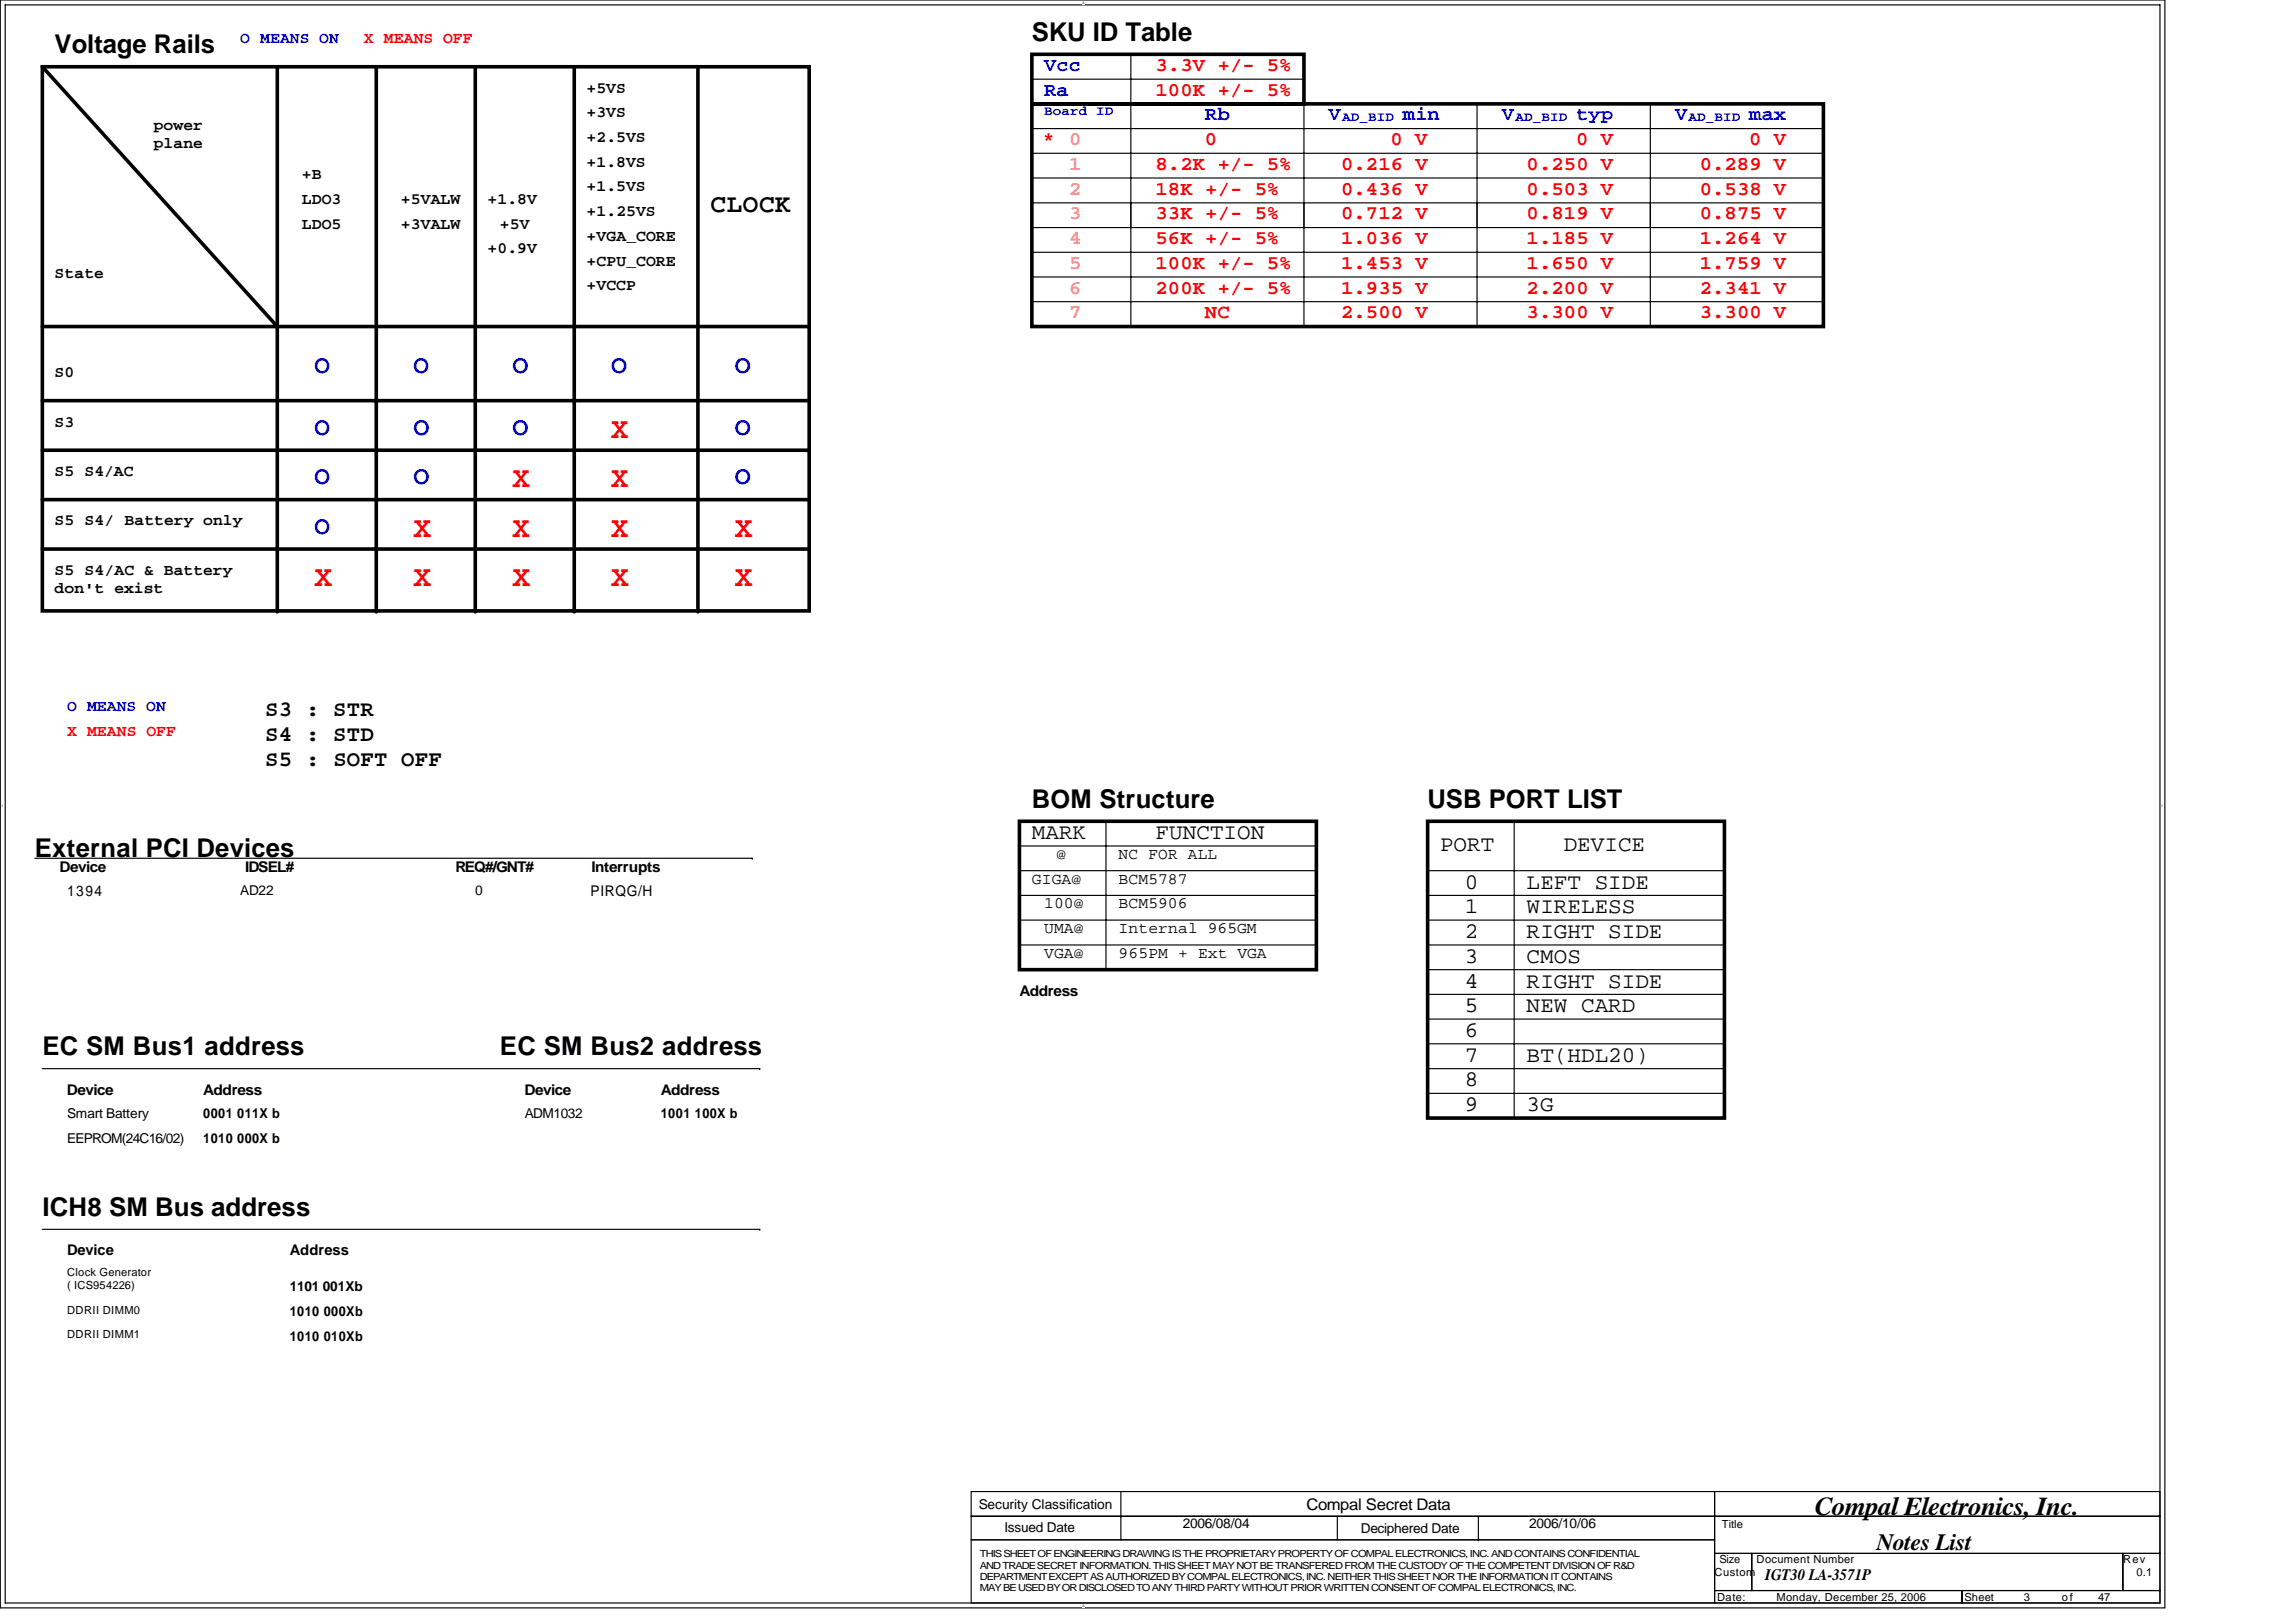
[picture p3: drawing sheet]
<svg xmlns="http://www.w3.org/2000/svg" width="297mm" height="210mm" viewBox="0 0 297 210" stroke-linecap="round" stroke-linejoin="round" font-family="sans-serif">
<defs><g id="words">
<g font-size="3.8" fill="#f00">
<text x="79.1" y="56.6">X</text>
<text x="66.3" y="63">X</text>
<text x="79.1" y="63">X</text>
<text x="53.5" y="69.4">X</text>
<text x="66.3" y="69.4">X</text>
<text x="79.1" y="69.4">X</text>
<text x="95.1" y="69.4">X</text>
<text x="40.7" y="75.8">X</text>
<text x="53.5" y="75.8">X</text>
<text x="66.3" y="75.8">X</text>
<text x="79.1" y="75.8">X</text>
<text x="95.1" y="75.8">X</text>
</g>
<g font-size="3.3">
<text x="133.5" y="5.3">SKU ID Table</text>
<text x="7.1" y="6.9">Voltage Rails</text>
<text x="91.9" y="27.4">CLOCK</text>
<text x="133.5" y="104.5">BOM Structure</text>
<text x="184.7" y="104.5">USB PORT LIST</text>
<text x="4.5" y="110.9">External PCI Devices</text>
<text x="5.5" y="136.5">EC SM Bus1 address</text>
<text x="64.7" y="136.5">EC SM Bus2 address</text>
<text x="5.5" y="157.4">ICH8 SM Bus address</text>
<text x="234.8" y="196">Compal Electronics, Inc.</text>
</g>
<g font-size="3.3" fill="#00f">
<text x="40.7" y="48.2">O</text>
<text x="53.5" y="48.2">O</text>
<text x="66.3" y="48.2">O</text>
<text x="79.1" y="48.2">O</text>
<text x="95.1" y="48.2">O</text>
<text x="40.7" y="56.2">O</text>
<text x="53.5" y="56.2">O</text>
<text x="66.3" y="56.2">O</text>
<text x="95.1" y="56.2">O</text>
<text x="40.7" y="62.6">O</text>
<text x="53.5" y="62.6">O</text>
<text x="95.1" y="62.6">O</text>
<text x="40.7" y="69">O</text>
</g>
<text font-size="3" fill="#f00" x="135.1" y="19.5">*</text>
<text font-size="3" x="242.8" y="200.5">Notes List</text>
<g font-size="2.9">
<text x="34.3" y="92.6">S3 : STR</text>
<text x="34.3" y="95.8">S4 : STD</text>
<text x="34.3" y="99">S5 : SOFT OFF</text>
<text x="133.5" y="108.6">MARK</text>
<text x="149.5" y="108.6">FUNCTION</text>
<text x="186.3" y="110.2">PORT</text>
<text x="202.3" y="110.2">DEVICE</text>
<text x="189.5" y="115">0</text>
<text x="189.5" y="118.2">1</text>
<text x="197.5" y="115">LEFT SIDE</text>
<text x="197.5" y="118.2">WIRELESS</text>
<text x="189.5" y="124.6">3</text>
<text x="189.5" y="121.3">2</text>
<text x="197.5" y="121.3">RIGHT SIDE</text>
<text x="197.5" y="124.6">CMOS</text>
<text x="189.5" y="127.8">4</text>
<text x="189.5" y="131">5</text>
<text x="197.5" y="127.8">RIGHT SIDE</text>
<text x="197.5" y="131">NEW CARD</text>
<text x="189.5" y="134.2">6</text>
<text x="189.5" y="137.4">7</text>
<text x="197.5" y="137.4">BT(HDL20)</text>
<text x="189.5" y="140.6">8</text>
<text x="189.5" y="143.8">9</text>
<text x="197.5" y="143.8">3G</text>
</g>
<g font-size="2.5" fill="#00f">
<text x="135.1" y="9.2">Vcc</text>
<text x="135.1" y="12.4">Ra</text>
<text x="155.9" y="15.6">Rb</text>
<text x="171.9" y="15.6">V</text>
<text x="181.5" y="15.6">min</text>
<text x="194.3" y="15.6">V</text>
<text x="203.9" y="15.6">typ</text>
<text x="216.7" y="15.6">V</text>
<text x="226.3" y="15.6">max</text>
</g>
<g font-size="2.5" fill="#f00">
<text x="149.5" y="9.2">3.3V +/- 5%</text>
<text x="149.5" y="12.4">100K +/- 5%</text>
<text x="149.5" y="22">8.2K +/- 5%</text>
<text x="155.9" y="18.8">0</text>
<text x="173.5" y="22">0.216 V</text>
<text x="179.9" y="18.8">0 V</text>
<text x="197.5" y="22">0.250 V</text>
<text x="203.9" y="18.8">0 V</text>
<text x="219.9" y="22">0.289 V</text>
<text x="226.3" y="18.8">0 V</text>
<text x="149.5" y="25.2">18K +/- 5%</text>
<text x="149.5" y="28.4">33K +/- 5%</text>
<text x="173.5" y="25.2">0.436 V</text>
<text x="173.5" y="28.4">0.712 V</text>
<text x="197.5" y="25.2">0.503 V</text>
<text x="197.5" y="28.4">0.819 V</text>
<text x="219.9" y="25.2">0.538 V</text>
<text x="219.9" y="28.4">0.875 V</text>
<text x="149.5" y="31.6">56K +/- 5%</text>
<text x="149.5" y="34.8">100K +/- 5%</text>
<text x="173.5" y="31.6">1.036 V</text>
<text x="173.5" y="34.8">1.453 V</text>
<text x="197.5" y="34.8">1.650 V</text>
<text x="197.5" y="31.6">1.185 V</text>
<text x="219.9" y="34.8">1.759 V</text>
<text x="219.9" y="31.6">1.264 V</text>
<text x="149.5" y="38">200K +/- 5%</text>
<text x="155.9" y="41.2">NC</text>
<text x="173.5" y="38">1.935 V</text>
<text x="173.5" y="41.2">2.500 V</text>
<text x="197.5" y="38">2.200 V</text>
<text x="197.5" y="41.2">3.300 V</text>
<text x="219.9" y="38">2.341 V</text>
<text x="219.9" y="41.2">3.300 V</text>
</g>
<g font-size="2.5" fill="#f0f">
<text x="138.3" y="18.8">0</text>
<text x="138.3" y="22">1</text>
<text x="138.3" y="25.2">2</text>
<text x="138.3" y="28.4">3</text>
<text x="138.3" y="31.6">4</text>
<text x="138.3" y="34.8">5</text>
<text x="138.3" y="38">6</text>
<text x="138.3" y="41.2">7</text>
</g>
<g font-size="2.1" fill="#00f">
<text x="31.1" y="5.6">O MEANS ON</text>
<text x="8.7" y="92">O MEANS ON</text>
</g>
<g font-size="2.1" fill="#f00">
<text x="47.1" y="5.6">X MEANS OFF</text>
<text x="8.7" y="95.2">X MEANS OFF</text>
</g>
<g font-size="2.1">
<text x="75.9" y="12">+5VS</text>
<text x="19.9" y="16.8">power</text>
<text x="75.9" y="15.2">+3VS</text>
<text x="19.9" y="19.1">plane</text>
<text x="39.1" y="23.2">+B</text>
<text x="75.9" y="18.4">+2.5VS</text>
<text x="75.9" y="21.6">+1.8VS</text>
<text x="39.1" y="26.4">LDO3</text>
<text x="39.1" y="29.6">LDO5</text>
<text x="51.9" y="26.4">+5VALW</text>
<text x="51.9" y="29.6">+3VALW</text>
<text x="63.1" y="26.4">+1.8V</text>
<text x="64.7" y="29.6">+5V</text>
<text x="75.9" y="28">+1.25VS</text>
<text x="75.9" y="24.8">+1.5VS</text>
<text x="7.1" y="36">State</text>
<text x="63.1" y="32.8">+0.9V</text>
<text x="75.9" y="31.2">+VGA_CORE</text>
<text x="75.9" y="34.4">+CPU_CORE</text>
<text x="75.9" y="37.6">+VCCP</text>
<text x="7.1" y="48.8">S0</text>
<text x="7.1" y="55.2">S3</text>
<text x="7.1" y="61.6">S5 S4/AC</text>
<text x="7.1" y="68">S5 S4/ Battery only</text>
<text x="7.1" y="74.4">S5 S4/AC &amp; Battery</text>
<text x="7.1" y="76.7">don't exist</text>
<text x="136.7" y="111.1">@</text>
<text x="144.7" y="111.1">NC FOR ALL</text>
<text x="133.5" y="114.3">GIGA@</text>
<text x="135.1" y="117.5">100@</text>
<text x="144.7" y="114.3">BCM5787</text>
<text x="144.7" y="117.5">BCM5906</text>
<text x="135.1" y="120.7">UMA@</text>
<text x="135.1" y="123.9">VGA@</text>
<text x="144.7" y="120.7">Internal 965GM</text>
<text x="144.7" y="123.9">965PM + Ext VGA</text>
<text x="169" y="195.3">Compal Secret Data</text>
<text x="228.4" y="204.4">IGT30 LA-3571P</text>
</g>
<g font-size="1.9">
<text x="7.7" y="112.8">Device</text>
<text x="31.7" y="112.8">IDSEL#</text>
<text x="58.9" y="112.8">REQ#/GNT#</text>
<text x="76.5" y="112.8">Interrupts</text>
<text x="8.7" y="116">1394</text>
<text x="76.4" y="116">PIRQG/H</text>
<text x="131.9" y="128.8">Address</text>
<text x="8.7" y="141.6">Device</text>
<text x="26.3" y="141.6">Address</text>
<text x="67.9" y="141.6">Device</text>
<text x="85.5" y="141.6">Address</text>
<text x="8.7" y="162.4">Device</text>
<text x="37.5" y="162.4">Address</text>
</g>
<g font-size="1.8" fill="#00f">
<text x="135.1" y="14.9">Board ID</text>
<text x="173.6" y="15.7">AD_BID</text>
<text x="196.1" y="15.7">AD_BID</text>
<text x="218.5" y="15.7">AD_BID</text>
</g>
<g font-size="1.8">
<text x="31.1" y="115.8">AD22</text>
<text x="61.5" y="115.8">0</text>
<text x="8.7" y="144.6">Smart Battery</text>
<text x="8.7" y="147.8">EEPROM(24C16/02)</text>
<text x="26.3" y="147.9">1010 000X b</text>
<text x="26.3" y="144.7">0001 011X b</text>
<text x="67.9" y="144.6">ADM1032</text>
<text x="85.5" y="144.7">1001 100X b</text>
<text x="37.5" y="167.1">1101 001Xb</text>
<text x="37.5" y="170.3">1010 000Xb</text>
<text x="37.5" y="173.5">1010 010Xb</text>
<text x="126.6" y="195.2">Security Classification</text>
<text x="153" y="197.7">2006/08/04</text>
<text x="197.8" y="197.7">2006/10/06</text>
<text x="130" y="198.2">Issued Date</text>
<text x="176.1" y="198.4">Deciphered Date</text>
</g>
<g font-size="1.4">
<text x="8.7" y="165.1">Clock Generator</text>
<text x="8.7" y="166.8">( ICS954226)</text>
<text x="8.7" y="169.9">DDRII DIMM0</text>
<text x="8.7" y="173.1">DDRII DIMM1</text>
<text x="222.8" y="197.6">Title</text>
<text x="221.8" y="203.9">Custom</text>
<text x="222.5" y="202.3">Size</text>
<text x="227.3" y="202.3">Document Number</text>
<text x="274.7" y="202.3">Rev</text>
<text x="276.4" y="203.9">0.1</text>
<text x="222.1" y="207.1">Date:</text>
<text x="229.8" y="207.1">Monday, December 25, 2006</text>
<text x="254.1" y="207.1">Sheet</text>
<text x="261.8" y="207.1">3</text>
<text x="266.7" y="207.1">of</text>
<text x="271.4" y="207.1">47</text>
</g>
<g font-size="1.3">
<text x="126.8" y="201.5">THIS SHEET OF ENGINEERING DRAWING IS THE PROPRIETARY PROPERTY OF COMPAL ELECTRONICS, INC. AND CONTAINS CONFIDENTIAL</text>
<text x="126.8" y="202.9">AND TRADE SECRET INFORMATION. THIS SHEET MAY NOT BE TRANSFERED FROM THE CUSTODY OF THE COMPETENT DIVISION OF R&amp;D</text>
<text x="126.8" y="204.4">DEPARTMENT EXCEPT AS AUTHORIZED BY COMPAL ELECTRONICS, INC. NEITHER THIS SHEET NOR THE INFORMATION IT CONTAINS</text>
<text x="126.8" y="205.9">MAY BE USED BY OR DISCLOSED TO ANY THIRD PARTY WITHOUT PRIOR WRITTEN CONSENT OF COMPAL ELECTRONICS, INC.</text>
</g>
<g font-size=".4">
<text x="140.1" y=".5">A</text>
<text x=".2" y="104.4">1</text>
<text x="279.6" y="104.4">1</text>
<text x="140.1" y="207.9">A</text>
</g>
</g></defs>
<path d="M0 0h280.1v208h-280.1zM.7 .6h278.7v206.8h-278.7z" fill="none" stroke="#000" stroke-width=".15"/>
<g fill="#fff">
<path d="M140.1 .1h.2v.5h-.2z"/>
<path d="M140.1 207.5h.2v.5h-.2z"/>
<path d="M.2 104h.2v.5h-.2z"/>
<path d="M279.6 104h.2v.5h-.2z"/>
</g>
<g fill="none" stroke="#000" stroke-width=".15">
<path d="M133.5 10.2h35.2M133.5 16.6h102.4M133.5 19.8h102.4M146.3 7v22.4M168.7 13.4v16M191.1 13.4v16M213.5 13.4v16M133.5 23h102.4M133.5 29.4h102.4M133.5 32.6h102.4M133.5 35.8h102.4M133.5 26.2h102.4"/>
<path d="M133.5 39h102.4M146.3 26.2v16M168.7 26.2v16M191.1 26.2v16M213.5 26.2v16M235.9 26.2h.1M235.9 39h.1M4.5 111h92.8M97.3 111h.1M131.9 119h38.4M131.9 109.5h38.4M131.9 115.8h38.4"/>
<path d="M131.9 112.6h38.4M143.1 106.3v19.2M170.3 112.6h.1M184.7 119h38.4M184.7 112.6h38.4M184.7 115.8h38.4M195.9 106.3v38.4M5.5 138.3h92.8M98.3 138.3h.1M131.9 122.3h38.4M143.1 125.5h.1M170.3 122.3h.1"/>
<path d="M184.7 125.5h38.4M184.7 128.7h38.4M184.7 138.3h38.4M184.7 122.3h38.4M184.7 131.8h38.4M184.7 135h38.4M223.1 131.8h.1M223.1 122.3h.1M223.1 135h.1M5.5 159h92.8M98.3 159h.1M184.7 141.5h38.4"/>
<path d="M223.1 141.5h.1M125.6 193h96.2v3.2h-96.2zM125.6 196.2h96.2v3h-96.2zM125.6 199.2h96.2v8.2h-96.2zM145 196.2h.1M145 196.2v3M145 193v3.2M173 196.2v3M191.3 199.2h.1M191.3 196.2v3M221.8 193h57.6v3.2h-57.6zM221.8 196.2h57.6v4.8h-57.6z"/>
<path d="M221.8 205.8h32v1.6h-32zM221.8 201h4.8v4.8h-4.8zM226.6 201h48v4.8h-48zM253.8 205.8h25.6v1.6h-25.6zM274.6 201h4.8v4.8h-4.8z"/>
</g>
<g fill="none" stroke="#000" stroke-width=".47">
<path d="M5.5 8.6l30.4 33.6M5.5 8.6h99.2v70.4h-99.2zM35.9 8.6v70.4M48.7 8.6v70.4M61.5 8.6v70.4M74.3 8.6v70.4M90.3 8.6v70.4M133.5 13.4h102.4v28.8h-102.4zM133.5 7h35.2v6.4h-35.2zM5.5 51.8h99.2M5.5 58.3h99.2M5.5 42.2h99.2"/>
<path d="M35.9 42.2h.1M104.7 58.3h.1M104.7 42.2h.1M5.5 64.6h99.2M5.5 71h99.2M35.9 79h.1M48.7 79h.1M61.5 79h.1M74.3 79h.1M90.3 79h.1M104.7 64.6h.1M104.7 71h.1"/>
<path d="M131.9 106.3h38.4v19.2h-38.4zM184.7 106.3h38.4v38.4h-38.4z"/>
</g>
<use href="#words"/>
</svg>
